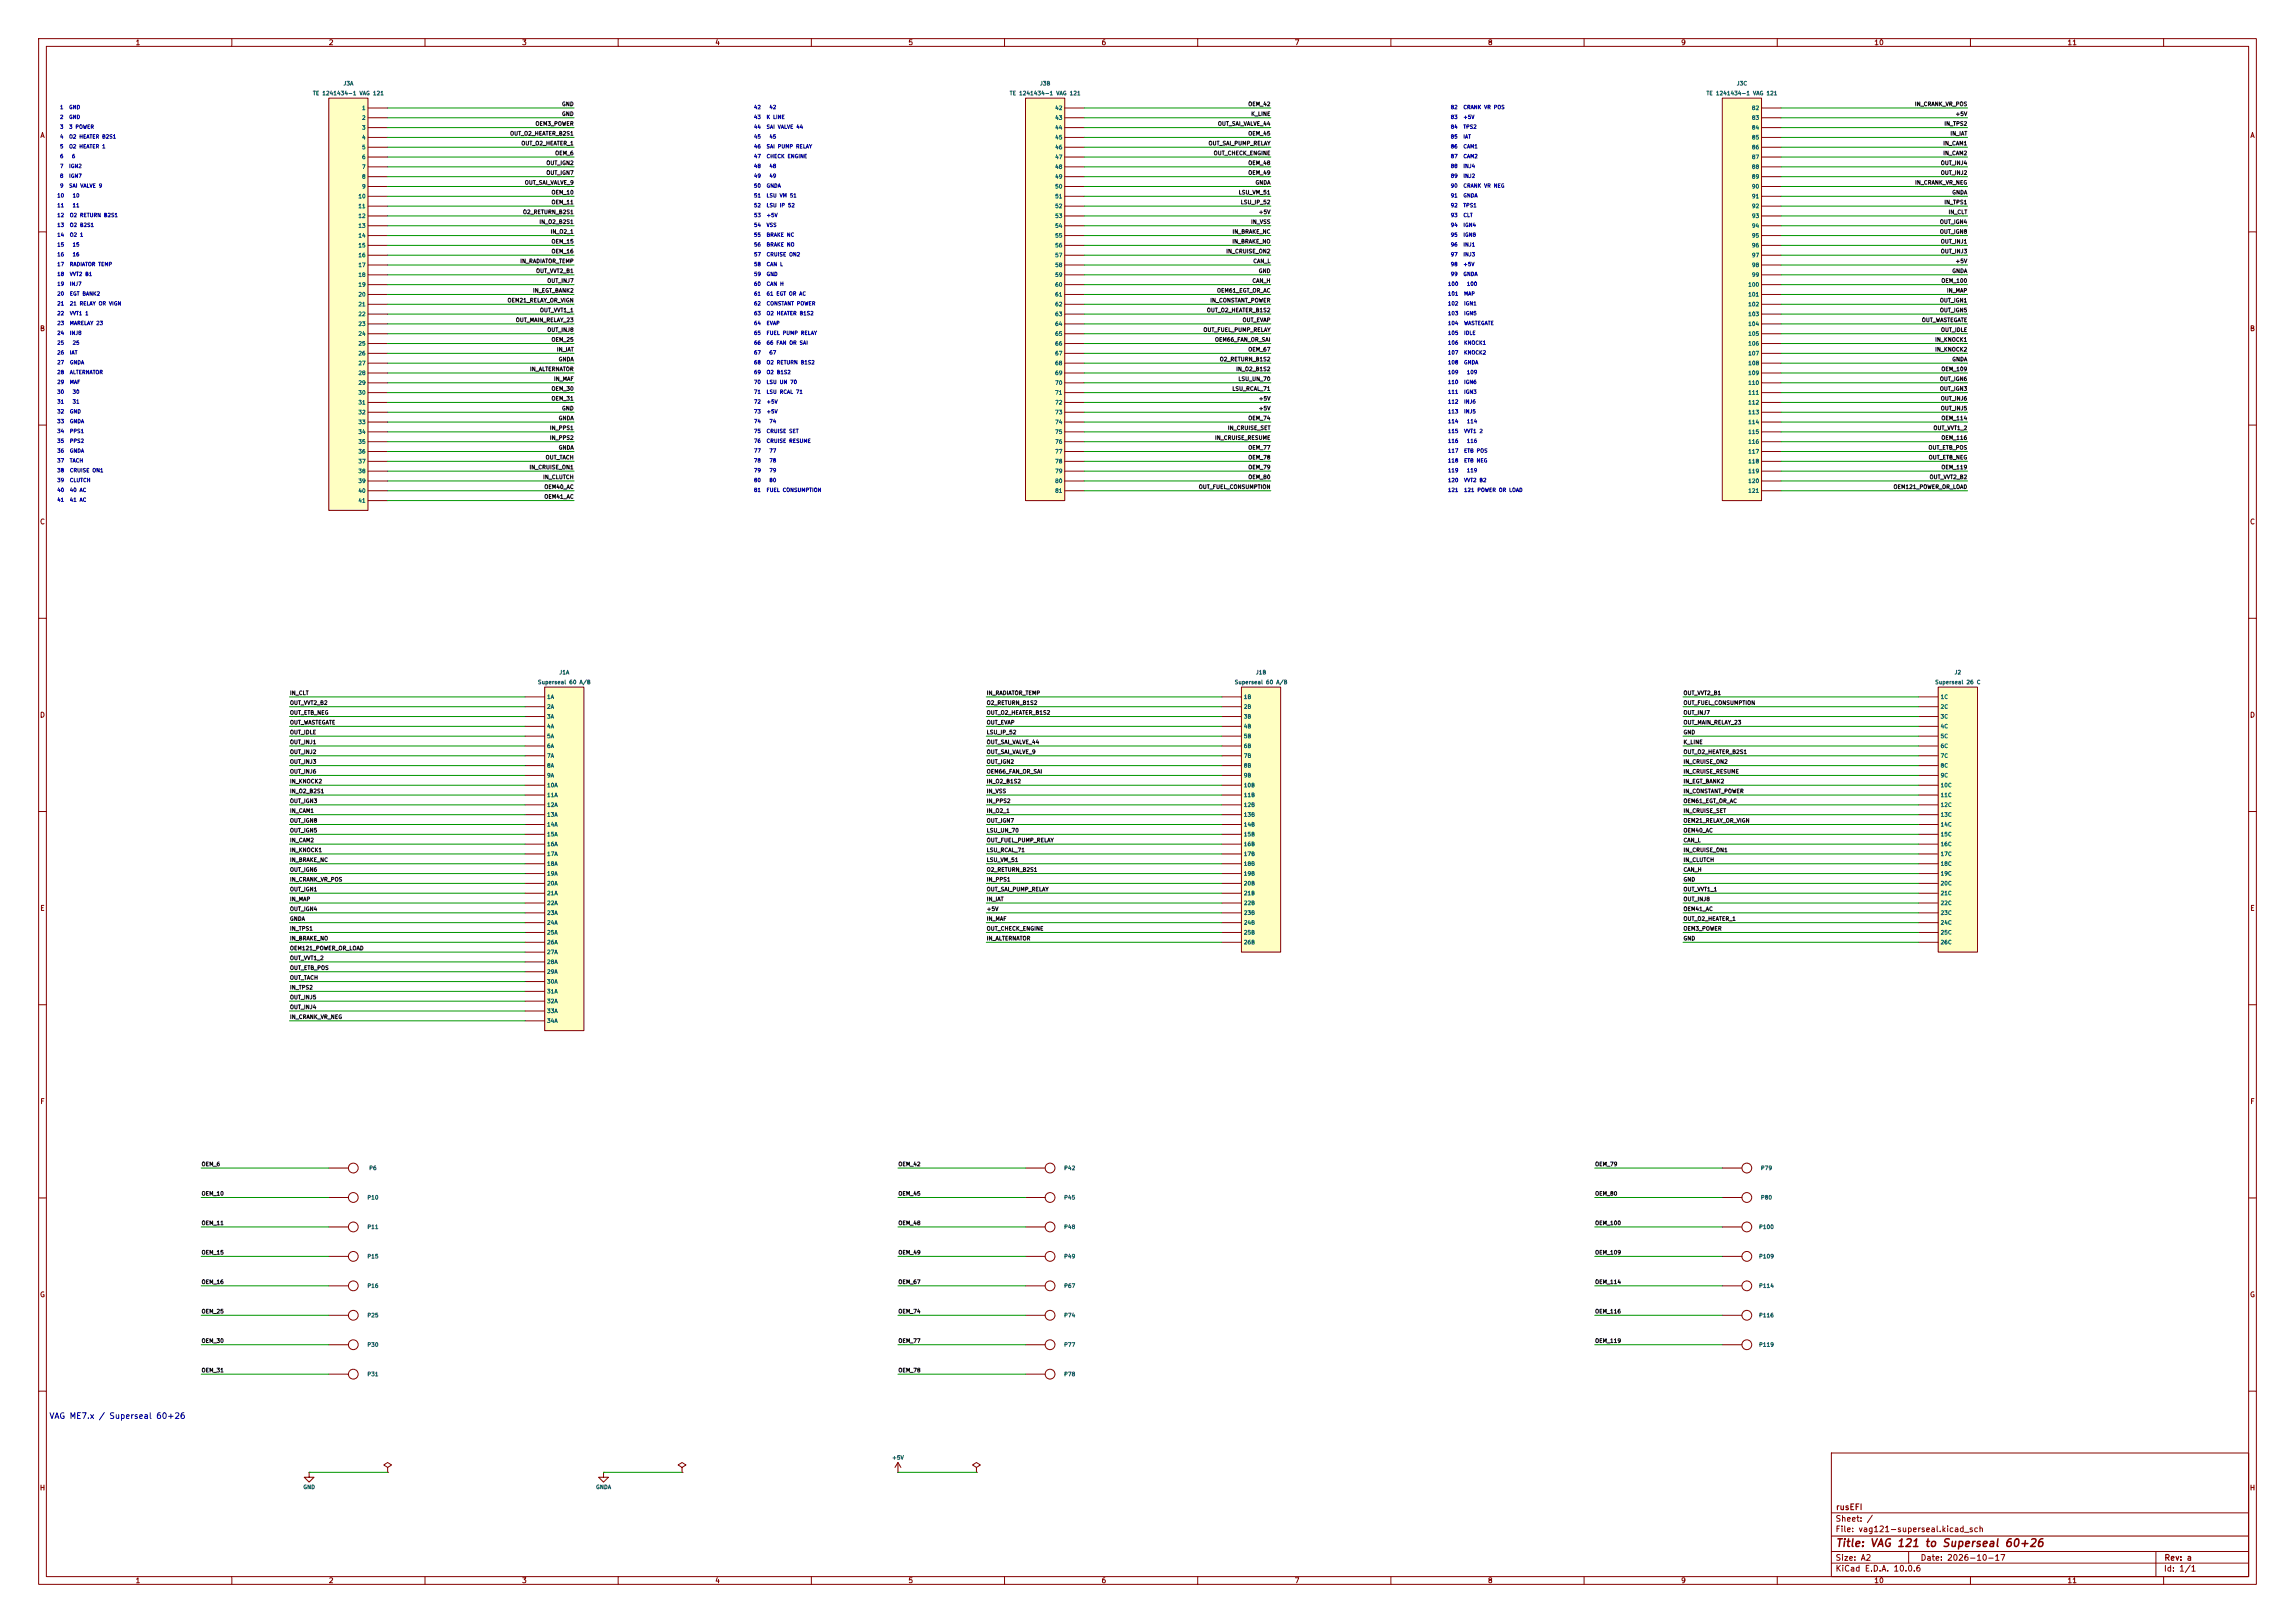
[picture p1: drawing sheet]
<svg xmlns="http://www.w3.org/2000/svg" width="594mm" height="420mm" viewBox="0 0 594 420" stroke-linecap="round" stroke-linejoin="round" font-family="sans-serif">
<defs><g id="words">
<text font-size="2" fill="#840000" x="475" y="400.8">Title: VAG 121 to Superseal 60+26</text>
<text font-size="1.5" fill="#0000c2" x="12.7" y="367.5">VAG ME7.x / Superseal 60+26</text>
<g font-size="1.5" fill="#840000">
<text x="475" y="394.1">Sheet: /</text>
<text x="475.1" y="391.1">rusEFI</text>
<text x="475" y="396.8">File: vag121-superseal.kicad_sch</text>
<text x="475" y="407">KiCad E.D.A. 10.0.6</text>
<text x="475" y="404.2">Size: A2</text>
<text x="497" y="404.2">Date: 2026-10-17</text>
<text x="560" y="407">Id: 1/1</text>
<text x="560.1" y="404.2">Rev: a</text>
</g>
<g font-size="1.3" fill="#840000">
<text x="35" y="12">1</text>
<text x="85" y="12">2</text>
<text x="135" y="12">3</text>
<text x="185" y="12">4</text>
<text x="235" y="12">5</text>
<text x="285" y="12">6</text>
<text x="335" y="12">7</text>
<text x="385" y="12">8</text>
<text x="435" y="12">9</text>
<text x="485" y="12">10</text>
<text x="535" y="12">11</text>
<text x="10.3" y="36">A</text>
<text x="582.3" y="36">A</text>
<text x="10.2" y="86">B</text>
<text x="582.2" y="86">B</text>
<text x="10.2" y="136">C</text>
<text x="582.2" y="136">C</text>
<text x="10.2" y="186">D</text>
<text x="582.2" y="186">D</text>
<text x="10.3" y="236">E</text>
<text x="582.3" y="236">E</text>
<text x="10.3" y="286">F</text>
<text x="582.3" y="286">F</text>
<text x="10.2" y="336">G</text>
<text x="582.2" y="336">G</text>
<text x="10.2" y="386">H</text>
<text x="582.2" y="386">H</text>
<text x="35" y="410">1</text>
<text x="85" y="410">2</text>
<text x="135" y="410">3</text>
<text x="185" y="410">4</text>
<text x="235" y="410">5</text>
<text x="285" y="410">6</text>
<text x="335" y="410">7</text>
<text x="385" y="410">8</text>
<text x="435" y="410">9</text>
<text x="485" y="410">10</text>
<text x="535" y="410">11</text>
</g>
<g font-size="1" fill="#006464">
<text x="88.8" y="22.3">J3A</text>
<text x="269.1" y="22.3">J3B</text>
<text x="449.4" y="22.3">J3C</text>
<text x="80.9" y="24.9">TE 1241434-1 VAG 121</text>
<text x="93.6" y="28.7">1</text>
<text x="261.2" y="24.9">TE 1241434-1 VAG 121</text>
<text x="273" y="28.7">42</text>
<text x="441.6" y="24.9">TE 1241434-1 VAG 121</text>
<text x="453.3" y="28.7">82</text>
<text x="93.6" y="31.2">2</text>
<text x="93.6" y="33.8">3</text>
<text x="273" y="31.2">43</text>
<text x="273" y="33.8">44</text>
<text x="453.3" y="31.2">83</text>
<text x="453.3" y="33.8">84</text>
<text x="93.6" y="36.3">4</text>
<text x="93.6" y="38.9">5</text>
<text x="93.6" y="41.4">6</text>
<text x="273" y="36.3">45</text>
<text x="273" y="38.9">46</text>
<text x="273" y="41.4">47</text>
<text x="453.3" y="36.3">85</text>
<text x="453.3" y="38.9">86</text>
<text x="453.3" y="41.4">87</text>
<text x="93.6" y="43.9">7</text>
<text x="93.6" y="46.5">8</text>
<text x="273" y="43.9">48</text>
<text x="273" y="46.5">49</text>
<text x="453.3" y="43.9">88</text>
<text x="453.3" y="46.5">89</text>
<text x="92.6" y="51.6">10</text>
<text x="93.6" y="49">9</text>
<text x="273" y="49">50</text>
<text x="273" y="51.6">51</text>
<text x="453.3" y="49">90</text>
<text x="453.3" y="51.6">91</text>
<text x="92.6" y="54.1">11</text>
<text x="92.6" y="56.6">12</text>
<text x="92.6" y="59.2">13</text>
<text x="273" y="54.1">52</text>
<text x="273" y="56.6">53</text>
<text x="273" y="59.2">54</text>
<text x="453.3" y="54.1">92</text>
<text x="453.3" y="56.6">93</text>
<text x="453.3" y="59.2">94</text>
<text x="92.6" y="61.7">14</text>
<text x="92.6" y="64.3">15</text>
<text x="273" y="61.7">55</text>
<text x="273" y="64.3">56</text>
<text x="453.3" y="61.7">95</text>
<text x="453.3" y="64.3">96</text>
<text x="92.6" y="66.8">16</text>
<text x="92.6" y="69.3">17</text>
<text x="92.6" y="71.9">18</text>
<text x="273" y="66.8">57</text>
<text x="273" y="69.3">58</text>
<text x="273" y="71.9">59</text>
<text x="453.3" y="66.8">97</text>
<text x="453.3" y="69.3">98</text>
<text x="453.3" y="71.9">99</text>
<text x="92.6" y="74.4">19</text>
<text x="92.6" y="77">20</text>
<text x="273" y="74.4">60</text>
<text x="273" y="77">61</text>
<text x="452.4" y="74.4">100</text>
<text x="452.4" y="77">101</text>
<text x="92.6" y="79.5">21</text>
<text x="92.6" y="82">22</text>
<text x="273" y="79.5">62</text>
<text x="273" y="82">63</text>
<text x="452.4" y="79.5">102</text>
<text x="452.4" y="82">103</text>
<text x="92.6" y="84.6">23</text>
<text x="92.6" y="87.1">24</text>
<text x="92.6" y="89.7">25</text>
<text x="273" y="84.6">64</text>
<text x="273" y="87.1">65</text>
<text x="273" y="89.7">66</text>
<text x="452.4" y="84.6">104</text>
<text x="452.4" y="87.1">105</text>
<text x="452.4" y="89.7">106</text>
<text x="92.6" y="92.2">26</text>
<text x="92.6" y="94.7">27</text>
<text x="273" y="92.2">67</text>
<text x="273" y="94.7">68</text>
<text x="452.4" y="92.2">107</text>
<text x="452.4" y="94.7">108</text>
<text x="92.6" y="97.3">28</text>
<text x="92.6" y="99.8">29</text>
<text x="273" y="97.3">69</text>
<text x="273" y="99.8">70</text>
<text x="452.4" y="97.3">109</text>
<text x="452.4" y="99.8">110</text>
<text x="92.6" y="102.4">30</text>
<text x="92.6" y="104.9">31</text>
<text x="92.6" y="107.4">32</text>
<text x="273" y="102.4">71</text>
<text x="273" y="104.9">72</text>
<text x="273" y="107.4">73</text>
<text x="452.4" y="102.4">111</text>
<text x="452.4" y="104.9">112</text>
<text x="452.4" y="107.4">113</text>
<text x="92.6" y="110">33</text>
<text x="92.6" y="112.5">34</text>
<text x="273" y="110">74</text>
<text x="273" y="112.5">75</text>
<text x="452.4" y="110">114</text>
<text x="452.4" y="112.5">115</text>
<text x="92.6" y="115.1">35</text>
<text x="92.6" y="117.6">36</text>
<text x="273" y="115.1">76</text>
<text x="273" y="117.6">77</text>
<text x="452.4" y="115.1">116</text>
<text x="452.4" y="117.6">117</text>
<text x="92.6" y="120.1">37</text>
<text x="92.6" y="122.7">38</text>
<text x="92.6" y="125.2">39</text>
<text x="273" y="120.1">78</text>
<text x="273" y="122.7">79</text>
<text x="273" y="125.2">80</text>
<text x="452.4" y="120.1">118</text>
<text x="452.4" y="122.7">119</text>
<text x="452.4" y="125.2">120</text>
<text x="92.6" y="127.8">40</text>
<text x="92.6" y="130.3">41</text>
<text x="273" y="127.8">81</text>
<text x="452.4" y="127.8">121</text>
<text x="139.1" y="177.3">Superseal 60 A/B</text>
<text x="144.7" y="174.7">J1A</text>
<text x="319.5" y="177.3">Superseal 60 A/B</text>
<text x="324.9" y="174.7">J1B</text>
<text x="500.7" y="177.3">Superseal 26 C</text>
<text x="505.8" y="174.7">J2</text>
<text x="141.5" y="181.1">1A</text>
<text x="141.5" y="183.6">2A</text>
<text x="321.8" y="181.1">1B</text>
<text x="321.8" y="183.6">2B</text>
<text x="502.2" y="181.1">1C</text>
<text x="502.2" y="183.6">2C</text>
<text x="141.5" y="186.2">3A</text>
<text x="141.5" y="188.7">4A</text>
<text x="141.5" y="191.3">5A</text>
<text x="321.8" y="186.2">3B</text>
<text x="321.8" y="188.7">4B</text>
<text x="321.8" y="191.3">5B</text>
<text x="502.2" y="186.2">3C</text>
<text x="502.2" y="188.7">4C</text>
<text x="502.2" y="191.3">5C</text>
<text x="141.5" y="193.8">6A</text>
<text x="141.5" y="196.3">7A</text>
<text x="321.8" y="193.8">6B</text>
<text x="321.8" y="196.3">7B</text>
<text x="502.2" y="193.8">6C</text>
<text x="502.2" y="196.3">7C</text>
<text x="141.5" y="198.9">8A</text>
<text x="141.5" y="201.4">9A</text>
<text x="141.5" y="204">10A</text>
<text x="321.8" y="198.9">8B</text>
<text x="321.8" y="201.4">9B</text>
<text x="321.8" y="204">10B</text>
<text x="502.2" y="198.9">8C</text>
<text x="502.2" y="201.4">9C</text>
<text x="502.2" y="204">10C</text>
<text x="141.5" y="206.5">11A</text>
<text x="141.5" y="209">12A</text>
<text x="321.8" y="206.5">11B</text>
<text x="321.8" y="209">12B</text>
<text x="502.2" y="206.5">11C</text>
<text x="502.2" y="209">12C</text>
<text x="141.5" y="211.6">13A</text>
<text x="141.5" y="214.1">14A</text>
<text x="321.8" y="211.6">13B</text>
<text x="321.8" y="214.1">14B</text>
<text x="502.2" y="211.6">13C</text>
<text x="502.2" y="214.1">14C</text>
<text x="141.5" y="216.7">15A</text>
<text x="141.5" y="219.2">16A</text>
<text x="141.5" y="221.7">17A</text>
<text x="321.8" y="216.7">15B</text>
<text x="321.8" y="219.2">16B</text>
<text x="321.8" y="221.7">17B</text>
<text x="502.2" y="216.7">15C</text>
<text x="502.2" y="219.2">16C</text>
<text x="502.2" y="221.7">17C</text>
<text x="141.5" y="224.3">18A</text>
<text x="141.5" y="226.8">19A</text>
<text x="321.8" y="224.3">18B</text>
<text x="321.8" y="226.8">19B</text>
<text x="502.2" y="224.3">18C</text>
<text x="502.2" y="226.8">19C</text>
<text x="141.5" y="229.4">20A</text>
<text x="141.5" y="231.9">21A</text>
<text x="321.8" y="229.4">20B</text>
<text x="321.8" y="231.9">21B</text>
<text x="502.2" y="229.4">20C</text>
<text x="502.2" y="231.9">21C</text>
<text x="141.5" y="234.4">22A</text>
<text x="141.5" y="237">23A</text>
<text x="141.5" y="239.5">24A</text>
<text x="321.8" y="234.4">22B</text>
<text x="321.8" y="237">23B</text>
<text x="321.8" y="239.5">24B</text>
<text x="502.2" y="234.4">22C</text>
<text x="502.2" y="237">23C</text>
<text x="502.2" y="239.5">24C</text>
<text x="141.5" y="242.1">25A</text>
<text x="141.5" y="244.6">26A</text>
<text x="321.8" y="242.1">25B</text>
<text x="321.8" y="244.6">26B</text>
<text x="502.2" y="242.1">25C</text>
<text x="502.2" y="244.6">26C</text>
<text x="141.5" y="247.1">27A</text>
<text x="141.5" y="249.7">28A</text>
<text x="141.5" y="252.2">29A</text>
<text x="141.5" y="254.8">30A</text>
<text x="141.5" y="257.3">31A</text>
<text x="141.5" y="259.8">32A</text>
<text x="141.5" y="262.4">33A</text>
<text x="141.5" y="264.9">34A</text>
<text x="95.4" y="303">P6</text>
<text x="275.3" y="303">P42</text>
<text x="455.6" y="303">P79</text>
<text x="95" y="310.6">P10</text>
<text x="275.3" y="310.6">P45</text>
<text x="455.6" y="310.6">P80</text>
<text x="95" y="318.3">P11</text>
<text x="275.3" y="318.3">P48</text>
<text x="455.2" y="318.3">P100</text>
<text x="95" y="325.9">P15</text>
<text x="275.3" y="325.9">P49</text>
<text x="455.2" y="325.9">P109</text>
<text x="95" y="333.5">P16</text>
<text x="275.3" y="333.5">P67</text>
<text x="455.2" y="333.5">P114</text>
<text x="95" y="341.1">P25</text>
<text x="275.3" y="341.1">P74</text>
<text x="455.2" y="341.1">P116</text>
<text x="95" y="348.7">P30</text>
<text x="275.3" y="348.7">P77</text>
<text x="455.2" y="348.7">P119</text>
<text x="95" y="356.4">P31</text>
<text x="275.3" y="356.4">P78</text>
<text x="230.8" y="377.9">+5V</text>
<text x="78.4" y="385.6">GND</text>
<text x="154.2" y="385.6">GNDA</text>
</g>
<g font-size="1" fill="#0000c2">
<text x="15.4" y="28.5">1</text>
<text x="17.8" y="28.5">GND</text>
<text x="195" y="28.5">42</text>
<text x="199" y="28.5">42</text>
<text x="375.4" y="28.5">82</text>
<text x="378.6" y="28.5">CRANK VR POS</text>
<text x="15.4" y="31">2</text>
<text x="15.4" y="33.5">3</text>
<text x="17.8" y="31">GND</text>
<text x="17.8" y="33.5">3 POWER</text>
<text x="195" y="33.5">44</text>
<text x="195" y="31">43</text>
<text x="198.3" y="33.5">SAI VALVE 44</text>
<text x="198.3" y="31">K LINE</text>
<text x="375.4" y="33.5">84</text>
<text x="375.4" y="31">83</text>
<text x="378.6" y="33.5">TPS2</text>
<text x="378.6" y="31">+5V</text>
<text x="15.4" y="41.2">6</text>
<text x="15.4" y="38.6">5</text>
<text x="15.4" y="36.1">4</text>
<text x="17.8" y="38.6">O2 HEATER 1</text>
<text x="17.8" y="36.1">O2 HEATER B2S1</text>
<text x="18.5" y="41.2">6</text>
<text x="195" y="38.6">46</text>
<text x="195" y="36.1">45</text>
<text x="195" y="41.2">47</text>
<text x="198.3" y="38.6">SAI PUMP RELAY</text>
<text x="198.3" y="41.2">CHECK ENGINE</text>
<text x="199" y="36.1">45</text>
<text x="375.4" y="41.2">87</text>
<text x="375.4" y="38.6">86</text>
<text x="375.4" y="36.1">85</text>
<text x="378.6" y="41.2">CAM2</text>
<text x="378.6" y="38.6">CAM1</text>
<text x="378.6" y="36.1">IAT</text>
<text x="15.4" y="46.2">8</text>
<text x="15.4" y="43.7">7</text>
<text x="17.8" y="46.2">IGN7</text>
<text x="17.8" y="43.7">IGN2</text>
<text x="195" y="46.2">49</text>
<text x="195" y="43.7">48</text>
<text x="199" y="46.2">49</text>
<text x="199" y="43.7">48</text>
<text x="375.4" y="46.2">89</text>
<text x="375.4" y="43.7">88</text>
<text x="378.6" y="46.2">INJ2</text>
<text x="378.6" y="43.7">INJ4</text>
<text x="14.7" y="53.9">11</text>
<text x="14.7" y="51.3">10</text>
<text x="15.4" y="48.8">9</text>
<text x="17.8" y="48.8">SAI VALVE 9</text>
<text x="18.7" y="53.9">11</text>
<text x="18.7" y="51.3">10</text>
<text x="195" y="53.9">52</text>
<text x="195" y="51.3">51</text>
<text x="195" y="48.8">50</text>
<text x="198.3" y="53.9">LSU IP 52</text>
<text x="198.3" y="51.3">LSU VM 51</text>
<text x="198.3" y="48.8">GNDA</text>
<text x="375.4" y="53.9">92</text>
<text x="375.4" y="51.3">91</text>
<text x="375.4" y="48.8">90</text>
<text x="378.6" y="53.9">TPS1</text>
<text x="378.6" y="51.3">GNDA</text>
<text x="378.6" y="48.8">CRANK VR NEG</text>
<text x="14.7" y="58.9">13</text>
<text x="14.7" y="56.4">12</text>
<text x="18" y="58.9">O2 B2S1</text>
<text x="18" y="56.4">O2 RETURN B2S1</text>
<text x="195" y="58.9">54</text>
<text x="195" y="56.4">53</text>
<text x="198.3" y="58.9">VSS</text>
<text x="198.3" y="56.4">+5V</text>
<text x="375.4" y="58.9">94</text>
<text x="375.4" y="56.4">93</text>
<text x="378.6" y="58.9">IGN4</text>
<text x="378.6" y="56.4">CLT</text>
<text x="14.7" y="64">15</text>
<text x="14.7" y="61.5">14</text>
<text x="18" y="61.5">O2 1</text>
<text x="18.7" y="64">15</text>
<text x="195" y="64">56</text>
<text x="195" y="61.5">55</text>
<text x="198.3" y="64">BRAKE NO</text>
<text x="198.3" y="61.5">BRAKE NC</text>
<text x="375.4" y="64">96</text>
<text x="375.4" y="61.5">95</text>
<text x="378.6" y="64">INJ1</text>
<text x="378.6" y="61.5">IGN8</text>
<text x="14.7" y="71.6">18</text>
<text x="14.7" y="69.1">17</text>
<text x="14.7" y="66.6">16</text>
<text x="18" y="71.6">VVT2 B1</text>
<text x="18" y="69.1">RADIATOR TEMP</text>
<text x="18.7" y="66.6">16</text>
<text x="195" y="71.6">59</text>
<text x="195" y="69.1">58</text>
<text x="195" y="66.6">57</text>
<text x="198.3" y="71.6">GND</text>
<text x="198.3" y="69.1">CAN L</text>
<text x="198.3" y="66.6">CRUISE ON2</text>
<text x="375.4" y="66.6">97</text>
<text x="375.4" y="71.6">99</text>
<text x="375.4" y="69.1">98</text>
<text x="378.6" y="66.6">INJ3</text>
<text x="378.6" y="71.6">GNDA</text>
<text x="378.6" y="69.1">+5V</text>
<text x="14.7" y="76.7">20</text>
<text x="14.7" y="74.2">19</text>
<text x="18" y="76.7">EGT BANK2</text>
<text x="18" y="74.2">INJ7</text>
<text x="195" y="76.7">61</text>
<text x="195" y="74.2">60</text>
<text x="198.3" y="76.7">61 EGT OR AC</text>
<text x="198.3" y="74.2">CAN H</text>
<text x="374.7" y="74.2">100</text>
<text x="374.7" y="76.7">101</text>
<text x="378.8" y="76.7">MAP</text>
<text x="379.5" y="74.2">100</text>
<text x="14.7" y="79.3">21</text>
<text x="14.7" y="81.8">22</text>
<text x="18" y="79.3">21 RELAY OR VIGN</text>
<text x="18" y="81.8">VVT1 1</text>
<text x="195" y="81.8">63</text>
<text x="195" y="79.3">62</text>
<text x="198.3" y="81.8">O2 HEATER B1S2</text>
<text x="198.3" y="79.3">CONSTANT POWER</text>
<text x="374.7" y="79.3">102</text>
<text x="374.7" y="81.8">103</text>
<text x="378.8" y="79.3">IGN1</text>
<text x="378.8" y="81.8">IGN5</text>
<text x="14.7" y="89.4">25</text>
<text x="14.7" y="86.9">24</text>
<text x="14.7" y="84.3">23</text>
<text x="18" y="86.9">INJ8</text>
<text x="18" y="84.3">MARELAY 23</text>
<text x="18.7" y="89.4">25</text>
<text x="195" y="89.4">66</text>
<text x="195" y="86.9">65</text>
<text x="195" y="84.3">64</text>
<text x="198.3" y="89.4">66 FAN OR SAI</text>
<text x="198.3" y="86.9">FUEL PUMP RELAY</text>
<text x="198.3" y="84.3">EVAP</text>
<text x="374.7" y="84.3">104</text>
<text x="374.7" y="86.9">105</text>
<text x="374.7" y="89.4">106</text>
<text x="378.8" y="84.3">WASTEGATE</text>
<text x="378.8" y="86.9">IDLE</text>
<text x="378.8" y="89.4">KNOCK1</text>
<text x="14.7" y="94.5">27</text>
<text x="14.7" y="92">26</text>
<text x="18" y="94.5">GNDA</text>
<text x="18" y="92">IAT</text>
<text x="195" y="94.5">68</text>
<text x="195" y="92">67</text>
<text x="198.3" y="94.5">O2 RETURN B1S2</text>
<text x="199" y="92">67</text>
<text x="374.7" y="92">107</text>
<text x="374.7" y="94.5">108</text>
<text x="378.8" y="92">KNOCK2</text>
<text x="378.8" y="94.5">GNDA</text>
<text x="14.7" y="99.6">29</text>
<text x="14.7" y="97">28</text>
<text x="18" y="99.6">MAF</text>
<text x="18" y="97">ALTERNATOR</text>
<text x="195" y="99.6">70</text>
<text x="195" y="97">69</text>
<text x="198.3" y="99.6">LSU UN 70</text>
<text x="198.3" y="97">O2 B1S2</text>
<text x="374.7" y="97">109</text>
<text x="374.7" y="99.6">110</text>
<text x="378.8" y="99.6">IGN6</text>
<text x="379.5" y="97">109</text>
<text x="14.7" y="107.2">32</text>
<text x="14.7" y="104.7">31</text>
<text x="14.7" y="102.1">30</text>
<text x="18" y="107.2">GND</text>
<text x="18.7" y="104.7">31</text>
<text x="18.7" y="102.1">30</text>
<text x="195" y="107.2">73</text>
<text x="195" y="104.7">72</text>
<text x="195" y="102.1">71</text>
<text x="198.3" y="107.2">+5V</text>
<text x="198.3" y="104.7">+5V</text>
<text x="198.3" y="102.1">LSU RCAL 71</text>
<text x="374.7" y="102.1">111</text>
<text x="374.7" y="104.7">112</text>
<text x="374.7" y="107.2">113</text>
<text x="378.8" y="102.1">IGN3</text>
<text x="378.8" y="104.7">INJ6</text>
<text x="378.8" y="107.2">INJ5</text>
<text x="14.7" y="112.3">34</text>
<text x="14.7" y="109.7">33</text>
<text x="18" y="112.3">PPS1</text>
<text x="18" y="109.7">GNDA</text>
<text x="195" y="112.3">75</text>
<text x="195" y="109.7">74</text>
<text x="198.3" y="112.3">CRUISE SET</text>
<text x="199" y="109.7">74</text>
<text x="374.7" y="109.7">114</text>
<text x="374.7" y="112.3">115</text>
<text x="378.8" y="112.3">VVT1 2</text>
<text x="379.5" y="109.7">114</text>
<text x="14.7" y="119.9">37</text>
<text x="14.7" y="117.4">36</text>
<text x="14.7" y="114.8">35</text>
<text x="18" y="119.9">TACH</text>
<text x="18" y="117.4">GNDA</text>
<text x="18" y="114.8">PPS2</text>
<text x="195" y="119.9">78</text>
<text x="195" y="117.4">77</text>
<text x="195" y="114.8">76</text>
<text x="198.3" y="114.8">CRUISE RESUME</text>
<text x="199" y="119.9">78</text>
<text x="199" y="117.4">77</text>
<text x="374.7" y="114.8">116</text>
<text x="374.7" y="117.4">117</text>
<text x="374.7" y="119.9">118</text>
<text x="378.8" y="117.4">ETB POS</text>
<text x="378.8" y="119.9">ETB NEG</text>
<text x="379.5" y="114.8">116</text>
<text x="14.7" y="125">39</text>
<text x="14.7" y="122.4">38</text>
<text x="18" y="125">CLUTCH</text>
<text x="18" y="122.4">CRUISE ON1</text>
<text x="195" y="125">80</text>
<text x="195" y="122.4">79</text>
<text x="199" y="125">80</text>
<text x="199" y="122.4">79</text>
<text x="374.7" y="122.4">119</text>
<text x="374.7" y="125">120</text>
<text x="378.8" y="125">VVT2 B2</text>
<text x="379.5" y="122.4">119</text>
<text x="14.7" y="130.1">41</text>
<text x="14.7" y="127.5">40</text>
<text x="18" y="130.1">41 AC</text>
<text x="18" y="127.5">40 AC</text>
<text x="195" y="127.5">81</text>
<text x="198.3" y="127.5">FUEL CONSUMPTION</text>
<text x="374.7" y="127.5">121</text>
<text x="378.8" y="127.5">121 POWER OR LOAD</text>
</g>
<g font-size="1" fill="#0f0f0f">
<text x="145.3" y="27.7">GND</text>
<text x="323" y="27.7">OEM_42</text>
<text x="495.5" y="27.7">IN_CRANK_VR_POS</text>
<text x="131.9" y="35.3">OUT_O2_HEATER_B2S1</text>
<text x="138.5" y="32.8">OEM3_POWER</text>
<text x="145.3" y="30.2">GND</text>
<text x="315.1" y="32.8">OUT_SAI_VALVE_44</text>
<text x="323" y="35.3">OEM_45</text>
<text x="323.7" y="30.2">K_LINE</text>
<text x="503.1" y="32.8">IN_TPS2</text>
<text x="504.7" y="35.3">IN_IAT</text>
<text x="506" y="30.2">+5V</text>
<text x="134.8" y="37.8">OUT_O2_HEATER_1</text>
<text x="143.6" y="40.4">OEM_6</text>
<text x="312.7" y="37.8">OUT_SAI_PUMP_RELAY</text>
<text x="314" y="40.4">OUT_CHECK_ENGINE</text>
<text x="502.8" y="37.8">IN_CAM1</text>
<text x="502.8" y="40.4">IN_CAM2</text>
<text x="141.3" y="42.9">OUT_IGN2</text>
<text x="141.3" y="45.5">OUT_IGN7</text>
<text x="323" y="45.5">OEM_49</text>
<text x="323" y="42.9">OEM_48</text>
<text x="502.2" y="42.9">OUT_INJ4</text>
<text x="502.2" y="45.5">OUT_INJ2</text>
<text x="135.7" y="48">OUT_SAI_VALVE_9</text>
<text x="142.6" y="50.5">OEM_10</text>
<text x="142.6" y="53.1">OEM_11</text>
<text x="320.5" y="50.5">LSU_VM_51</text>
<text x="321" y="53.1">LSU_IP_52</text>
<text x="324.8" y="48">GNDA</text>
<text x="495.5" y="48">IN_CRANK_VR_NEG</text>
<text x="503.1" y="53.1">IN_TPS1</text>
<text x="505.2" y="50.5">GNDA</text>
<text x="135.2" y="55.6">O2_RETURN_B2S1</text>
<text x="139.5" y="58.2">IN_O2_B2S1</text>
<text x="323.7" y="58.2">IN_VSS</text>
<text x="325.7" y="55.6">+5V</text>
<text x="502" y="58.2">OUT_IGN4</text>
<text x="504.2" y="55.6">IN_CLT</text>
<text x="142.4" y="60.7">IN_O2_1</text>
<text x="142.6" y="63.2">OEM_15</text>
<text x="142.6" y="65.8">OEM_16</text>
<text x="317.3" y="65.8">IN_CRUISE_ON2</text>
<text x="318.8" y="63.2">IN_BRAKE_NO</text>
<text x="318.9" y="60.7">IN_BRAKE_NC</text>
<text x="502" y="60.7">OUT_IGN8</text>
<text x="502.2" y="63.2">OUT_INJ1</text>
<text x="502.2" y="65.8">OUT_INJ3</text>
<text x="134.5" y="68.3">IN_RADIATOR_TEMP</text>
<text x="138.6" y="70.9">OUT_VVT2_B1</text>
<text x="324.3" y="68.3">CAN_L</text>
<text x="325.7" y="70.9">GND</text>
<text x="505.2" y="70.9">GNDA</text>
<text x="506" y="68.3">+5V</text>
<text x="137.8" y="75.9">IN_EGT_BANK2</text>
<text x="141.5" y="73.4">OUT_INJ7</text>
<text x="314.9" y="75.9">OEM61_EGT_OR_AC</text>
<text x="324" y="73.4">CAN_H</text>
<text x="502.4" y="73.4">OEM_100</text>
<text x="503.8" y="75.9">IN_MAP</text>
<text x="131.2" y="78.5">OEM21_RELAY_OR_VIGN</text>
<text x="133.4" y="83.6">OUT_MAIN_RELAY_23</text>
<text x="139.6" y="81">OUT_VVT1_1</text>
<text x="312.3" y="81">OUT_O2_HEATER_B1S2</text>
<text x="313.1" y="78.5">IN_CONSTANT_POWER</text>
<text x="321.5" y="83.6">OUT_EVAP</text>
<text x="497.3" y="83.6">OUT_WASTEGATE</text>
<text x="502" y="78.5">OUT_IGN1</text>
<text x="502" y="81">OUT_IGN5</text>
<text x="141.5" y="86.1">OUT_INJ8</text>
<text x="142.6" y="88.6">OEM_25</text>
<text x="311.3" y="86.1">OUT_FUEL_PUMP_RELAY</text>
<text x="314.3" y="88.6">OEM66_FAN_OR_SAI</text>
<text x="500.7" y="88.6">IN_KNOCK1</text>
<text x="502.3" y="86.1">OUT_IDLE</text>
<text x="144" y="91.2">IN_IAT</text>
<text x="144.5" y="93.7">GNDA</text>
<text x="315.6" y="93.7">O2_RETURN_B1S2</text>
<text x="323" y="91.2">OEM_67</text>
<text x="500.7" y="91.2">IN_KNOCK2</text>
<text x="505.2" y="93.7">GNDA</text>
<text x="137.1" y="96.3">IN_ALTERNATOR</text>
<text x="142.6" y="101.3">OEM_30</text>
<text x="143.2" y="98.8">IN_MAF</text>
<text x="318.8" y="101.3">LSU_RCAL_71</text>
<text x="319.8" y="96.3">IN_O2_B1S2</text>
<text x="320.4" y="98.8">LSU_UN_70</text>
<text x="502" y="101.3">OUT_IGN3</text>
<text x="502" y="98.8">OUT_IGN6</text>
<text x="502.4" y="96.3">OEM_109</text>
<text x="142.6" y="103.9">OEM_31</text>
<text x="145.3" y="106.4">GND</text>
<text x="325.7" y="103.9">+5V</text>
<text x="325.7" y="106.4">+5V</text>
<text x="502.2" y="103.9">OUT_INJ6</text>
<text x="502.2" y="106.4">OUT_INJ5</text>
<text x="142.2" y="111.5">IN_PPS1</text>
<text x="144.5" y="109">GNDA</text>
<text x="317.7" y="111.5">IN_CRUISE_SET</text>
<text x="323" y="109">OEM_74</text>
<text x="500.3" y="111.5">OUT_VVT1_2</text>
<text x="502.4" y="109">OEM_114</text>
<text x="141.1" y="119.1">OUT_TACH</text>
<text x="142.2" y="114">IN_PPS2</text>
<text x="144.5" y="116.6">GNDA</text>
<text x="314.3" y="114">IN_CRUISE_RESUME</text>
<text x="323" y="116.6">OEM_77</text>
<text x="323" y="119.1">OEM_78</text>
<text x="499" y="116.6">OUT_ETB_POS</text>
<text x="499.1" y="119.1">OUT_ETB_NEG</text>
<text x="502.4" y="114">OEM_116</text>
<text x="136.9" y="121.7">IN_CRUISE_ON1</text>
<text x="140.4" y="124.2">IN_CLUTCH</text>
<text x="323" y="121.7">OEM_79</text>
<text x="323" y="124.2">OEM_80</text>
<text x="499.3" y="124.2">OUT_VVT2_B2</text>
<text x="502.4" y="121.7">OEM_119</text>
<text x="140.8" y="126.7">OEM40_AC</text>
<text x="140.8" y="129.3">OEM41_AC</text>
<text x="310.2" y="126.7">OUT_FUEL_CONSUMPTION</text>
<text x="490" y="126.7">OEM121_POWER_OR_LOAD</text>
<text x="74.9" y="180.1">IN_CLT</text>
<text x="74.9" y="182.6">OUT_VVT2_B2</text>
<text x="74.9" y="185.2">OUT_ETB_NEG</text>
<text x="255.3" y="185.2">OUT_O2_HEATER_B1S2</text>
<text x="255.3" y="182.6">O2_RETURN_B1S2</text>
<text x="255.3" y="180.1">IN_RADIATOR_TEMP</text>
<text x="435.6" y="185.2">OUT_INJ7</text>
<text x="435.6" y="182.6">OUT_FUEL_CONSUMPTION</text>
<text x="435.6" y="180.1">OUT_VVT2_B1</text>
<text x="74.9" y="187.7">OUT_WASTEGATE</text>
<text x="74.9" y="190.2">OUT_IDLE</text>
<text x="255.3" y="190.2">LSU_IP_52</text>
<text x="255.3" y="187.7">OUT_EVAP</text>
<text x="435.6" y="187.7">OUT_MAIN_RELAY_23</text>
<text x="435.6" y="190.2">GND</text>
<text x="74.9" y="192.8">OUT_INJ1</text>
<text x="74.9" y="195.3">OUT_INJ2</text>
<text x="74.9" y="197.9">OUT_INJ3</text>
<text x="255.3" y="197.9">OUT_IGN2</text>
<text x="255.3" y="195.3">OUT_SAI_VALVE_9</text>
<text x="255.3" y="192.8">OUT_SAI_VALVE_44</text>
<text x="435.6" y="197.9">IN_CRUISE_ON2</text>
<text x="435.6" y="195.3">OUT_O2_HEATER_B2S1</text>
<text x="435.6" y="192.8">K_LINE</text>
<text x="74.9" y="200.4">OUT_INJ6</text>
<text x="74.9" y="202.9">IN_KNOCK2</text>
<text x="255.3" y="202.9">IN_O2_B1S2</text>
<text x="255.3" y="200.4">OEM66_FAN_OR_SAI</text>
<text x="435.6" y="202.9">IN_EGT_BANK2</text>
<text x="435.6" y="200.4">IN_CRUISE_RESUME</text>
<text x="74.9" y="205.5">IN_O2_B2S1</text>
<text x="74.9" y="208">OUT_IGN3</text>
<text x="255.3" y="208">IN_PPS2</text>
<text x="255.3" y="205.5">IN_VSS</text>
<text x="435.6" y="208">OEM61_EGT_OR_AC</text>
<text x="435.6" y="205.5">IN_CONSTANT_POWER</text>
<text x="74.9" y="210.6">IN_CAM1</text>
<text x="74.9" y="213.1">OUT_IGN8</text>
<text x="74.9" y="215.6">OUT_IGN5</text>
<text x="255.3" y="215.6">LSU_UN_70</text>
<text x="255.3" y="213.1">OUT_IGN7</text>
<text x="255.3" y="210.6">IN_O2_1</text>
<text x="435.6" y="215.6">OEM40_AC</text>
<text x="435.6" y="213.1">OEM21_RELAY_OR_VIGN</text>
<text x="435.6" y="210.6">IN_CRUISE_SET</text>
<text x="74.9" y="218.2">IN_CAM2</text>
<text x="74.9" y="220.7">IN_KNOCK1</text>
<text x="255.3" y="218.2">OUT_FUEL_PUMP_RELAY</text>
<text x="255.3" y="220.7">LSU_RCAL_71</text>
<text x="435.6" y="220.7">IN_CRUISE_ON1</text>
<text x="435.6" y="218.2">CAN_L</text>
<text x="74.9" y="223.3">IN_BRAKE_NC</text>
<text x="74.9" y="225.8">OUT_IGN6</text>
<text x="255.3" y="225.8">O2_RETURN_B2S1</text>
<text x="255.3" y="223.3">LSU_VM_51</text>
<text x="435.6" y="225.8">CAN_H</text>
<text x="435.6" y="223.3">IN_CLUTCH</text>
<text x="74.9" y="228.3">IN_CRANK_VR_POS</text>
<text x="74.9" y="233.4">IN_MAP</text>
<text x="74.9" y="230.9">OUT_IGN1</text>
<text x="255.3" y="228.3">IN_PPS1</text>
<text x="255.3" y="233.4">IN_IAT</text>
<text x="255.3" y="230.9">OUT_SAI_PUMP_RELAY</text>
<text x="435.6" y="230.9">OUT_VVT1_1</text>
<text x="435.6" y="228.3">GND</text>
<text x="435.6" y="233.4">OUT_INJ8</text>
<text x="74.9" y="236">OUT_IGN4</text>
<text x="74.9" y="238.5">GNDA</text>
<text x="255.3" y="238.5">IN_MAF</text>
<text x="255.3" y="236">+5V</text>
<text x="435.6" y="236">OEM41_AC</text>
<text x="435.6" y="238.5">OUT_O2_HEATER_1</text>
<text x="74.9" y="241">IN_TPS1</text>
<text x="74.9" y="243.6">IN_BRAKE_NO</text>
<text x="255.3" y="243.6">IN_ALTERNATOR</text>
<text x="255.3" y="241">OUT_CHECK_ENGINE</text>
<text x="435.6" y="241">OEM3_POWER</text>
<text x="435.6" y="243.6">GND</text>
<text x="74.9" y="248.7">OUT_VVT1_2</text>
<text x="74.9" y="246.1">OEM121_POWER_OR_LOAD</text>
<text x="74.9" y="251.2">OUT_ETB_POS</text>
<text x="74.9" y="253.7">OUT_TACH</text>
<text x="74.9" y="256.3">IN_TPS2</text>
<text x="74.9" y="258.8">OUT_INJ5</text>
<text x="74.9" y="261.4">OUT_INJ4</text>
<text x="74.9" y="263.9">IN_CRANK_VR_NEG</text>
<text x="52.1" y="302">OEM_6</text>
<text x="232.4" y="302">OEM_42</text>
<text x="412.8" y="302">OEM_79</text>
<text x="52.1" y="309.6">OEM_10</text>
<text x="232.4" y="309.6">OEM_45</text>
<text x="412.8" y="309.6">OEM_80</text>
<text x="52.1" y="317.2">OEM_11</text>
<text x="232.4" y="317.2">OEM_48</text>
<text x="412.8" y="317.2">OEM_100</text>
<text x="52.1" y="324.9">OEM_15</text>
<text x="232.4" y="324.9">OEM_49</text>
<text x="412.8" y="324.9">OEM_109</text>
<text x="52.1" y="332.5">OEM_16</text>
<text x="232.4" y="332.5">OEM_67</text>
<text x="412.8" y="332.5">OEM_114</text>
<text x="52.1" y="340.1">OEM_25</text>
<text x="232.4" y="340.1">OEM_74</text>
<text x="412.8" y="340.1">OEM_116</text>
<text x="52.1" y="347.7">OEM_30</text>
<text x="232.4" y="347.7">OEM_77</text>
<text x="412.8" y="347.7">OEM_119</text>
<text x="52.1" y="355.3">OEM_31</text>
<text x="232.4" y="355.3">OEM_78</text>
</g>
</g></defs>
<g fill="none" stroke="#840000" stroke-width=".26">
<path d="M10 10h574v400h-574zM12 12h570v396h-570zM60 10v2M110 10v2M160 10v2M210 10v2M260 10v2M310 10v2M360 10v2M410 10v2M460 10v2M510 10v2"/>
<path d="M560 10v2M10 60h2M582 60h2M10 110h2M582 110h2M10 160h2M582 160h2M10 210h2M582 210h2M10 260h2M582 260h2M10 310h2"/>
<path d="M582 310h2M445.8 332.7h5M445.8 325.1h5M10 360h2M474 376h108v32h-108zM582 360h2M474 397.5h108M474 391.5h108M60 408v2M110 408v2M160 408v2M210 408v2"/>
<path d="M260 408v2M310 408v2M360 408v2M410 408v2M460 408v2M474 404.5h108M474 401.5h108M494 401.5v3M510 408v2M558 401.5v6.5M560 408v2"/>
<circle cx="452.1" cy="325.1" r="1.27"/>
<circle cx="452.1" cy="332.7" r="1.27"/>
</g>
<path d="M445.8 25.4h10.1v104.1h-10.1z" fill="#ffffc2"/>
<g fill="none" stroke="#840000" stroke-width=".26">
<path d="M445.8 25.4h10.1v104.1h-10.1zM455.9 27.9h5.1M455.9 30.5h5.1M455.9 33h5.1M455.9 35.6h5.1M455.9 38.1h5.1M455.9 40.6h5.1M455.9 43.2h5.1M455.9 45.7h5.1M455.9 48.3h5.1M455.9 50.8h5.1M455.9 53.3h5.1"/>
<path d="M455.9 55.9h5.1M455.9 58.4h5.1M455.9 61h5.1M455.9 63.5h5.1M455.9 66h5.1M455.9 68.6h5.1M455.9 71.1h5.1M455.9 73.7h5.1M455.9 76.2h5.1M455.9 78.7h5.1M455.9 81.3h5.1M455.9 83.8h5.1"/>
<path d="M455.9 86.4h5.1M455.9 88.9h5.1M455.9 91.4h5.1M455.9 94h5.1M455.9 96.5h5.1M455.9 99.1h5.1M455.9 101.6h5.1M455.9 104.1h5.1M455.9 106.7h5.1M455.9 109.2h5.1M455.9 111.8h5.1M455.9 114.3h5.1"/>
<path d="M455.9 116.8h5.1M455.9 119.4h5.1M455.9 121.9h5.1M455.9 124.5h5.1M455.9 127h5.1M445.8 317.5h5"/>
<circle cx="452.1" cy="317.5" r="1.27"/>
</g>
<path d="M321.3 177.8h10.2v68.6h-10.2z" fill="#ffffc2"/>
<g fill="none" stroke="#840000" stroke-width=".26">
<path d="M321.3 177.8h10.2v68.6h-10.2zM316.2 180.3h5.1M316.2 182.9h5.1M316.2 185.4h5.1M316.2 188h5.1M316.2 190.5h5.1M316.2 193h5.1M316.2 195.6h5.1M316.2 198.1h5.1M316.2 200.7h5.1M316.2 203.2h5.1M316.2 205.7h5.1"/>
<path d="M316.2 208.3h5.1M316.2 210.8h5.1M316.2 213.4h5.1M316.2 215.9h5.1M316.2 218.4h5.1M316.2 221h5.1M316.2 223.5h5.1M316.2 226.1h5.1M316.2 228.6h5.1M316.2 231.1h5.1M316.2 233.7h5.1M316.2 236.2h5.1"/>
<path d="M316.2 238.8h5.1M316.2 241.3h5.1M316.2 243.8h5.1M445.8 309.9h5M445.8 302.3h5M445.8 348h5"/>
<circle cx="452.1" cy="302.3" r="1.27"/>
<circle cx="452.1" cy="309.9" r="1.27"/>
<circle cx="452.1" cy="348" r="1.27"/>
</g>
<path d="M85.1 25.4h10.1v106.7h-10.1z" fill="#ffffc2"/>
<g fill="none" stroke="#840000" stroke-width=".26">
<path d="M85.1 25.4h10.1v106.7h-10.1zM95.2 27.9h5.1M95.2 30.5h5.1M95.2 33h5.1M95.2 35.6h5.1M95.2 38.1h5.1M95.2 40.6h5.1M95.2 43.2h5.1M95.2 45.7h5.1M95.2 48.3h5.1M95.2 50.8h5.1M95.2 53.3h5.1"/>
<path d="M95.2 55.9h5.1M95.2 58.4h5.1M95.2 61h5.1M95.2 63.5h5.1M95.2 66h5.1M95.2 68.6h5.1M95.2 71.1h5.1M95.2 73.7h5.1M95.2 76.2h5.1M95.2 78.7h5.1M95.2 81.3h5.1M95.2 83.8h5.1"/>
<path d="M95.2 86.4h5.1M95.2 88.9h5.1M95.2 91.4h5.1M95.2 94h5.1M95.2 96.5h5.1M95.2 99.1h5.1M95.2 101.6h5.1M95.2 104.1h5.1M95.2 106.7h5.1M95.2 109.2h5.1M95.2 111.8h5.1M95.2 114.3h5.1"/>
<path d="M95.2 116.8h5.1M95.2 119.4h5.1M95.2 121.9h5.1M95.2 124.5h5.1M95.2 127h5.1M95.2 129.5h5.1M265.4 355.6h5.1M445.8 340.4h5M252.7 379.7l1-.6-1-.6-1 .6 1 .6v1.3M252.7 381h.1"/>
<circle cx="271.8" cy="355.6" r="1.27"/>
<circle cx="452.1" cy="340.4" r="1.27"/>
</g>
<path d="M265.4 25.4h10.2v104.1h-10.2z" fill="#ffffc2"/>
<g fill="none" stroke="#840000" stroke-width=".26">
<path d="M265.4 25.4h10.2v104.1h-10.2zM275.6 27.9h5.1M275.6 30.5h5.1M275.6 33h5.1M275.6 35.6h5.1M275.6 38.1h5.1M275.6 40.6h5.1M275.6 43.2h5.1M275.6 45.7h5.1M275.6 48.3h5.1M275.6 50.8h5.1M275.6 53.3h5.1"/>
<path d="M275.6 55.9h5.1M275.6 58.4h5.1M275.6 61h5.1M275.6 63.5h5.1M275.6 66h5.1M275.6 68.6h5.1M275.6 71.1h5.1M275.6 73.7h5.1M275.6 76.2h5.1M275.6 78.7h5.1M275.6 81.3h5.1M275.6 83.8h5.1"/>
<path d="M275.6 86.4h5.1M275.6 88.9h5.1M275.6 91.4h5.1M275.6 94h5.1M275.6 96.5h5.1M275.6 99.1h5.1M275.6 101.6h5.1M275.6 104.1h5.1M275.6 106.7h5.1M275.6 109.2h5.1M275.6 111.8h5.1M275.6 114.3h5.1"/>
<path d="M275.6 116.8h5.1M275.6 119.4h5.1M275.6 121.9h5.1M275.6 124.5h5.1M275.6 127h5.1M265.4 317.5h5.1M265.4 309.9h5.1M265.4 302.3h5.1M265.4 332.7h5.1M265.4 325.1h5.1M265.4 348h5.1M265.4 340.4h5.1"/>
<path d="M232.4 378.5l-.8 1.2M232.4 378.5l.8 1.2M232.4 378.5v2.5M232.4 381h.1"/>
<circle cx="271.8" cy="317.5" r="1.27"/>
<circle cx="271.8" cy="302.3" r="1.27"/>
<circle cx="271.8" cy="309.9" r="1.27"/>
<circle cx="271.8" cy="332.7" r="1.27"/>
<circle cx="271.8" cy="325.1" r="1.27"/>
<circle cx="271.8" cy="348" r="1.27"/>
<circle cx="271.8" cy="340.4" r="1.27"/>
</g>
<path d="M501.6 177.8h10.2v68.6h-10.2z" fill="#ffffc2"/>
<g fill="none" stroke="#840000" stroke-width=".26">
<path d="M501.6 177.8h10.2v68.6h-10.2zM496.6 180.3h5M496.6 182.9h5M496.6 185.4h5M496.6 188h5M496.6 190.5h5M496.6 193h5M496.6 195.6h5M496.6 198.1h5M496.6 200.7h5M496.6 203.2h5M496.6 205.7h5"/>
<path d="M496.6 208.3h5M496.6 210.8h5M496.6 213.4h5M496.6 215.9h5M496.6 218.4h5M496.6 221h5M496.6 223.5h5M496.6 226.1h5M496.6 228.6h5M496.6 231.1h5M496.6 233.7h5M496.6 236.2h5"/>
<path d="M496.6 238.8h5M496.6 241.3h5M496.6 243.8h5"/>
</g>
<path d="M141 177.8h10.1v88.9h-10.1z" fill="#ffffc2"/>
<g fill="none" stroke="#840000" stroke-width=".26">
<path d="M141 177.8h10.1v88.9h-10.1zM135.9 180.3h5.1M135.9 182.9h5.1M135.9 185.4h5.1M135.9 188h5.1M135.9 190.5h5.1M135.9 193h5.1M135.9 195.6h5.1M135.9 198.1h5.1M135.9 200.7h5.1M135.9 203.2h5.1M135.9 205.7h5.1"/>
<path d="M135.9 208.3h5.1M135.9 210.8h5.1M135.9 213.4h5.1M135.9 215.9h5.1M135.9 218.4h5.1M135.9 221h5.1M135.9 223.5h5.1M135.9 226.1h5.1M135.9 228.6h5.1M135.9 231.1h5.1M135.9 233.7h5.1M135.9 236.2h5.1"/>
<path d="M135.9 238.8h5.1M135.9 241.3h5.1M135.9 243.8h5.1M135.9 246.4h5.1M135.9 248.9h5.1M135.9 251.5h5.1M135.9 254h5.1M135.9 256.5h5.1M135.9 259.1h5.1M135.9 261.6h5.1M135.9 264.2h5.1M85.1 317.5h5.1"/>
<path d="M85.1 302.3h5.1M85.1 309.9h5.1M85.1 325.1h5.1M85.1 332.7h5.1M85.1 348h5.1M85.1 340.4h5.1M85.1 355.6h5.1M100.3 379.7l1-.6-1-.6-1 .6 1 .6v1.3M176.5 379.7l1-.6-1-.6-1 .6 1 .6v1.3M80 381v1.3h1.3l-1.3 1.2-1.3-1.2h1.3M80 381h.1M100.3 381h.1"/>
<path d="M156.2 381v1.3h1.3l-1.3 1.2-1.3-1.2h1.3M156.2 381h.1M176.5 381h.1"/>
<circle cx="91.4" cy="309.9" r="1.27"/>
<circle cx="91.4" cy="317.5" r="1.27"/>
<circle cx="91.4" cy="302.3" r="1.27"/>
<circle cx="91.4" cy="325.1" r="1.27"/>
<circle cx="91.4" cy="332.7" r="1.27"/>
<circle cx="91.4" cy="355.6" r="1.27"/>
<circle cx="91.4" cy="348" r="1.27"/>
<circle cx="91.4" cy="340.4" r="1.27"/>
</g>
<g fill="none" stroke="#009600" stroke-width=".26">
<path d="M100.3 35.6h48.3M100.3 38.1h48.3M100.3 33h48.3M100.3 30.5h48.3M100.3 27.9h48.3M280.7 35.6h48.2M280.7 38.1h48.2M280.7 33h48.2M280.7 30.5h48.2M280.7 27.9h48.2M461 35.6h48.3M461 38.1h48.3"/>
<path d="M461 33h48.3M461 30.5h48.3M461 27.9h48.3M100.3 48.3h48.3M100.3 50.8h48.3M100.3 53.3h48.3M100.3 55.9h48.3M100.3 58.4h48.3M100.3 45.7h48.3M100.3 40.6h48.3M100.3 43.2h48.3M280.7 48.3h48.2"/>
<path d="M280.7 50.8h48.2M280.7 53.3h48.2M280.7 55.9h48.2M280.7 58.4h48.2M280.7 45.7h48.2M280.7 40.6h48.2M280.7 43.2h48.2M461 48.3h48.3M461 50.8h48.3M461 53.3h48.3M461 55.9h48.3M461 58.4h48.3"/>
<path d="M461 45.7h48.3M461 40.6h48.3M461 43.2h48.3M100.3 78.7h48.3M100.3 61h48.3M100.3 63.5h48.3M100.3 66h48.3M100.3 68.6h48.3M100.3 71.1h48.3M100.3 73.7h48.3M100.3 76.2h48.3M280.7 78.7h48.2"/>
<path d="M280.7 61h48.2M280.7 63.5h48.2M280.7 66h48.2M280.7 68.6h48.2M280.7 71.1h48.2M280.7 73.7h48.2M280.7 76.2h48.2M461 78.7h48.3M461 61h48.3M461 63.5h48.3M461 66h48.3M461 68.6h48.3"/>
<path d="M461 71.1h48.3M461 73.7h48.3M461 76.2h48.3M100.3 91.4h48.3M100.3 94h48.3M100.3 96.5h48.3M100.3 81.3h48.3M100.3 83.8h48.3M100.3 88.9h48.3M100.3 99.1h48.3M100.3 86.4h48.3M280.7 91.4h48.2"/>
<path d="M280.7 94h48.2M280.7 96.5h48.2M280.7 81.3h48.2M280.7 83.8h48.2M280.7 88.9h48.2M280.7 99.1h48.2M280.7 86.4h48.2M461 91.4h48.3M461 94h48.3M461 96.5h48.3M461 81.3h48.3M461 83.8h48.3"/>
<path d="M461 88.9h48.3M461 99.1h48.3M461 86.4h48.3M100.3 101.6h48.3M100.3 104.1h48.3M100.3 106.7h48.3M100.3 109.2h48.3M100.3 111.8h48.3M100.3 114.3h48.3M100.3 116.8h48.3M100.3 119.4h48.3M280.7 101.6h48.2"/>
<path d="M280.7 104.1h48.2M280.7 106.7h48.2M280.7 109.2h48.2M280.7 111.8h48.2M280.7 114.3h48.2M280.7 116.8h48.2M280.7 119.4h48.2M461 101.6h48.3M461 104.1h48.3M461 106.7h48.3M461 109.2h48.3M461 111.8h48.3"/>
<path d="M461 114.3h48.3M461 116.8h48.3M461 119.4h48.3M100.3 121.9h48.3M100.3 124.5h48.3M100.3 127h48.3M100.3 129.5h48.3M280.7 121.9h48.2M280.7 124.5h48.2M280.7 127h48.2M461 121.9h48.3M461 124.5h48.3"/>
<path d="M461 127h48.3M74.9 188h61M74.9 190.5h61M74.9 193h61M74.9 185.4h61M74.9 182.9h61M74.9 195.6h61M74.9 180.3h61M74.9 198.1h61M255.3 188h60.9M255.3 190.5h60.9M255.3 193h60.9"/>
<path d="M255.3 185.4h60.9M255.3 182.9h60.9M255.3 195.6h60.9M255.3 180.3h60.9M255.3 198.1h60.9M435.6 188h61M435.6 190.5h61M435.6 193h61M435.6 185.4h61M435.6 182.9h61M435.6 195.6h61M435.6 180.3h61"/>
<path d="M435.6 198.1h61M74.9 200.7h61M74.9 203.2h61M74.9 205.7h61M74.9 208.3h61M74.9 210.8h61M74.9 213.4h61M74.9 215.9h61M74.9 218.4h61M255.3 200.7h60.9M255.3 203.2h60.9M255.3 205.7h60.9"/>
<path d="M255.3 208.3h60.9M255.3 210.8h60.9M255.3 213.4h60.9M255.3 215.9h60.9M255.3 218.4h60.9M435.6 200.7h61M435.6 203.2h61M435.6 205.7h61M435.6 208.3h61M435.6 210.8h61M435.6 213.4h61M435.6 215.9h61"/>
<path d="M435.6 218.4h61M74.9 238.8h61M74.9 221h61M74.9 223.5h61M74.9 226.1h61M74.9 228.6h61M74.9 231.1h61M74.9 233.7h61M74.9 236.2h61M255.3 238.8h60.9M255.3 221h60.9M255.3 223.5h60.9"/>
<path d="M255.3 226.1h60.9M255.3 228.6h60.9M255.3 231.1h60.9M255.3 233.7h60.9M255.3 236.2h60.9M435.6 238.8h61M435.6 221h61M435.6 223.5h61M435.6 226.1h61M435.6 228.6h61M435.6 231.1h61M435.6 233.7h61"/>
<path d="M435.6 236.2h61M74.9 241.3h61M74.9 243.8h61M74.9 246.4h61M74.9 248.9h61M74.9 251.5h61M74.9 254h61M74.9 256.5h61M74.9 259.1h61M255.3 241.3h60.9M255.3 243.8h60.9M435.6 241.3h61"/>
<path d="M435.6 243.8h61M74.9 261.6h61M74.9 264.2h61M52.1 302.3h33M52.1 309.9h33M52.1 317.5h33M232.4 302.3h33M232.4 309.9h33M232.4 317.5h33M412.7 302.3h33.1M412.7 309.9h33.1M412.7 317.5h33.1"/>
<path d="M52.1 325.1h33M52.1 332.7h33M232.4 325.1h33M232.4 332.7h33M412.7 325.1h33.1M412.7 332.7h33.1M52.1 340.4h33M52.1 348h33M52.1 355.6h33M232.4 340.4h33M232.4 348h33M232.4 355.6h33"/>
<path d="M412.7 340.4h33.1M412.7 348h33.1M80 381h20.3M156.2 381h20.3M232.4 381h20.3"/>
</g>
<use href="#words"/>
</svg>
